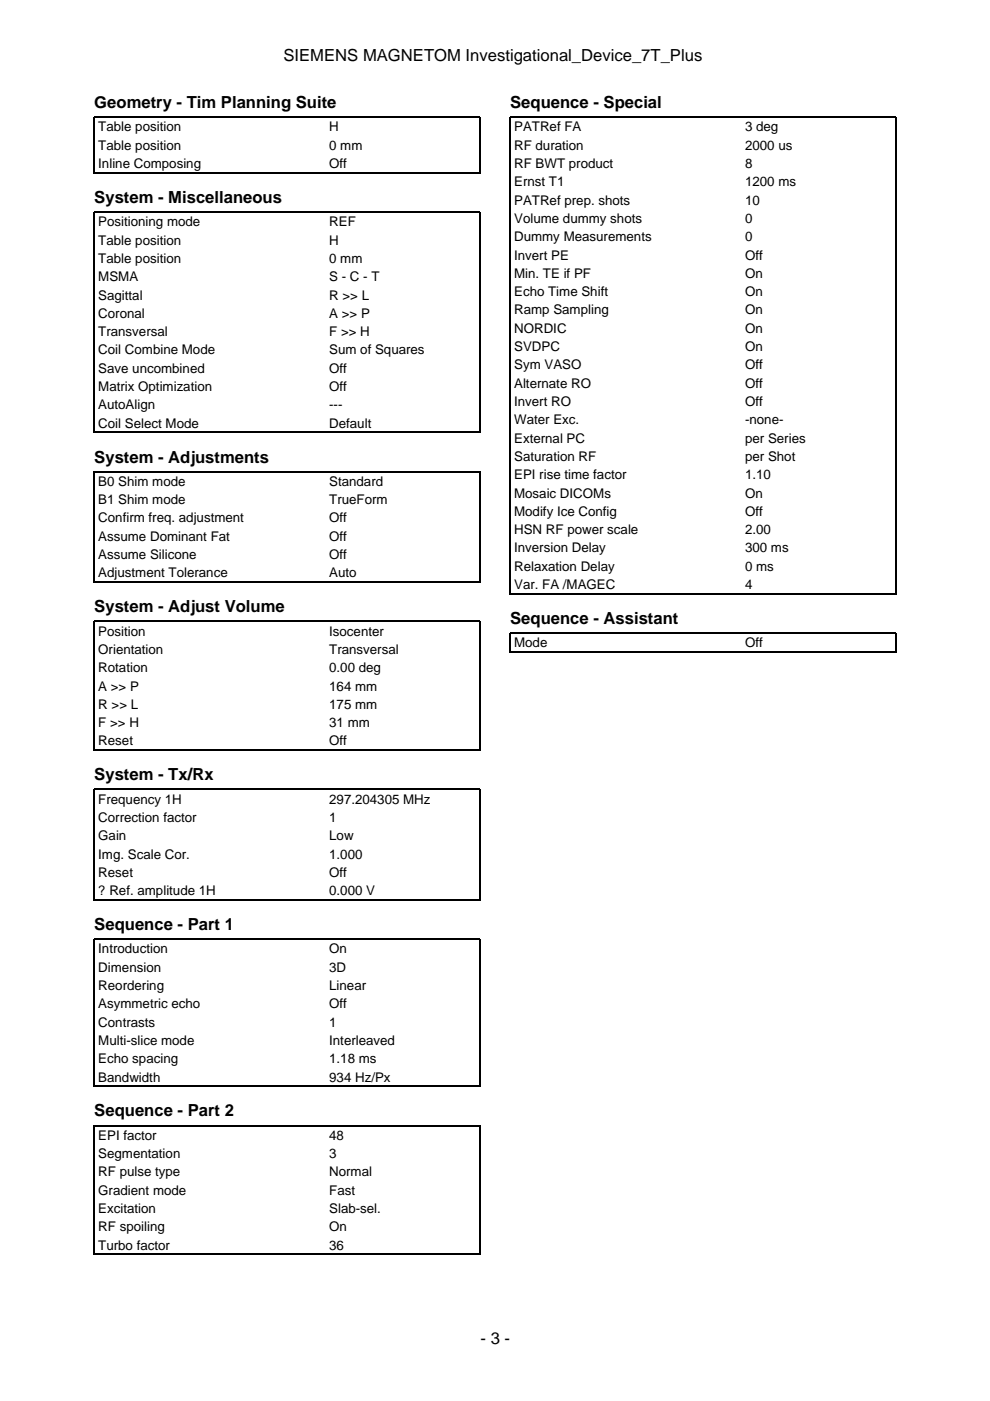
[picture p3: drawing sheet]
<svg xmlns="http://www.w3.org/2000/svg" width="210mm" height="297mm" viewBox="0 0 210 297" stroke-linecap="round" stroke-linejoin="round" font-family="sans-serif">
<defs><g id="words">
<g font-size="3.5">
<text x="60.1" y="12.9">SIEMENS MAGNETOM Investigational_Device_7T_Plus</text>
<text x="20" y="22.9">Geometry - Tim Planning Suite</text>
<text x="108.2" y="22.9">Sequence - Special</text>
<text x="20" y="43">System - Miscellaneous</text>
<text x="20" y="98.1">System - Adjustments</text>
<text x="20" y="129.8">System - Adjust Volume</text>
<text x="108.2" y="132.3">Sequence - Assistant</text>
<text x="20" y="165.5">System - Tx/Rx</text>
<text x="20" y="197.2">Sequence - Part 1</text>
<text x="20" y="236.7">Sequence - Part 2</text>
<text x="101.9" y="284.9">- 3 -</text>
</g>
<g font-size="2.8">
<text x="20.8" y="27.9">Table position</text>
<text x="69.8" y="27.9">H</text>
<text x="109" y="27.9">PATRef FA</text>
<text x="158" y="27.9">3 deg</text>
<text x="20.8" y="31.7">Table position</text>
<text x="20.8" y="35.6">Inline Composing</text>
<text x="69.8" y="31.7">0 mm</text>
<text x="69.8" y="35.6">Off</text>
<text x="109" y="31.7">RF duration</text>
<text x="109" y="35.6">RF BWT product</text>
<text x="158" y="31.7">2000 us</text>
<text x="158" y="35.6">8</text>
<text x="109" y="39.5">Ernst T1</text>
<text x="158" y="39.5">1200 ms</text>
<text x="20.8" y="48">Positioning mode</text>
<text x="69.8" y="48">REF</text>
<text x="109" y="43.4">PATRef prep. shots</text>
<text x="109" y="47.3">Volume dummy shots</text>
<text x="158" y="43.4">10</text>
<text x="158" y="47.3">0</text>
<text x="20.8" y="51.9">Table position</text>
<text x="69.8" y="51.9">H</text>
<text x="109" y="51.2">Dummy Measurements</text>
<text x="158" y="51.2">0</text>
<text x="20.8" y="55.7">Table position</text>
<text x="20.8" y="59.6">MSMA</text>
<text x="69.8" y="55.7">0 mm</text>
<text x="69.8" y="59.6">S - C - T</text>
<text x="109" y="55">Invert PE</text>
<text x="109" y="58.9">Min. TE if PF</text>
<text x="158" y="55">Off</text>
<text x="158" y="58.9">On</text>
<text x="20.8" y="63.5">Sagittal</text>
<text x="69.8" y="63.5">R &gt;&gt; L</text>
<text x="109" y="62.8">Echo Time Shift</text>
<text x="158" y="62.8">On</text>
<text x="20.8" y="67.4">Coronal</text>
<text x="20.8" y="71.3">Transversal</text>
<text x="69.8" y="67.4">A &gt;&gt; P</text>
<text x="69.8" y="71.3">F &gt;&gt; H</text>
<text x="109" y="66.7">Ramp Sampling</text>
<text x="109" y="70.6">NORDIC</text>
<text x="158" y="66.7">On</text>
<text x="158" y="70.6">On</text>
<text x="20.8" y="75.1">Coil Combine Mode</text>
<text x="69.8" y="75.1">Sum of Squares</text>
<text x="109" y="74.4">SVDPC</text>
<text x="158" y="74.4">On</text>
<text x="20.8" y="79">Save uncombined</text>
<text x="20.8" y="82.9">Matrix Optimization</text>
<text x="69.8" y="79">Off</text>
<text x="69.8" y="82.9">Off</text>
<text x="109" y="78.3">Sym VASO</text>
<text x="109" y="82.2">Alternate RO</text>
<text x="158" y="78.3">Off</text>
<text x="158" y="82.2">Off</text>
<text x="20.8" y="86.8">AutoAlign</text>
<text x="69.8" y="86.8">---</text>
<text x="109" y="86.1">Invert RO</text>
<text x="109" y="90">Water Exc.</text>
<text x="158" y="86.1">Off</text>
<text x="158" y="90">-none-</text>
<text x="20.8" y="90.7">Coil Select Mode</text>
<text x="69.8" y="90.7">Default</text>
<text x="109" y="93.8">External PC</text>
<text x="158" y="93.8">per Series</text>
<text x="109" y="97.7">Saturation RF</text>
<text x="109" y="101.6">EPI rise time factor</text>
<text x="158" y="97.7">per Shot</text>
<text x="158" y="101.6">1.10</text>
<text x="20.8" y="103">B0 Shim mode</text>
<text x="20.8" y="106.9">B1 Shim mode</text>
<text x="69.8" y="103">Standard</text>
<text x="69.8" y="106.9">TrueForm</text>
<text x="109" y="105.5">Mosaic DICOMs</text>
<text x="158" y="105.5">On</text>
<text x="20.8" y="110.8">Confirm freq. adjustment</text>
<text x="69.8" y="110.8">Off</text>
<text x="109" y="109.4">Modify Ice Config</text>
<text x="109" y="113.2">HSN RF power scale</text>
<text x="158" y="109.4">Off</text>
<text x="158" y="113.2">2.00</text>
<text x="20.8" y="114.7">Assume Dominant Fat</text>
<text x="20.8" y="118.5">Assume Silicone</text>
<text x="69.8" y="114.7">Off</text>
<text x="69.8" y="118.5">Off</text>
<text x="109" y="117.1">Inversion Delay</text>
<text x="158" y="117.1">300 ms</text>
<text x="20.8" y="122.4">Adjustment Tolerance</text>
<text x="69.8" y="122.4">Auto</text>
<text x="109" y="121">Relaxation Delay</text>
<text x="109" y="124.9">Var. FA /MAGEC</text>
<text x="158" y="121">0 ms</text>
<text x="158" y="124.9">4</text>
<text x="20.8" y="134.8">Position</text>
<text x="69.8" y="134.8">Isocenter</text>
<text x="109" y="137.2">Mode</text>
<text x="158" y="137.2">Off</text>
<text x="20.8" y="138.6">Orientation</text>
<text x="20.8" y="142.5">Rotation</text>
<text x="69.8" y="138.6">Transversal</text>
<text x="69.8" y="142.5">0.00 deg</text>
<text x="20.8" y="146.4">A &gt;&gt; P</text>
<text x="69.8" y="146.4">164 mm</text>
<text x="20.8" y="150.3">R &gt;&gt; L</text>
<text x="20.8" y="154.2">F &gt;&gt; H</text>
<text x="69.8" y="150.3">175 mm</text>
<text x="69.8" y="154.2">31 mm</text>
<text x="20.8" y="158">Reset</text>
<text x="69.8" y="158">Off</text>
<text x="20.8" y="170.4">Frequency 1H</text>
<text x="69.8" y="170.4">297.204305 MHz</text>
<text x="20.8" y="174.3">Correction factor</text>
<text x="20.8" y="178.2">Gain</text>
<text x="69.8" y="174.3">1</text>
<text x="69.8" y="178.2">Low</text>
<text x="20.8" y="182">Img. Scale Cor.</text>
<text x="20.8" y="185.9">Reset</text>
<text x="69.8" y="182">1.000</text>
<text x="69.8" y="185.9">Off</text>
<text x="20.8" y="189.8">? Ref. amplitude 1H</text>
<text x="69.8" y="189.8">0.000 V</text>
<text x="20.8" y="202.1">Introduction</text>
<text x="69.8" y="202.1">On</text>
<text x="20.8" y="206">Dimension</text>
<text x="20.8" y="209.9">Reordering</text>
<text x="69.8" y="206">3D</text>
<text x="69.8" y="209.9">Linear</text>
<text x="20.8" y="213.8">Asymmetric echo</text>
<text x="69.8" y="213.8">Off</text>
<text x="20.8" y="217.7">Contrasts</text>
<text x="20.8" y="221.5">Multi-slice mode</text>
<text x="69.8" y="217.7">1</text>
<text x="69.8" y="221.5">Interleaved</text>
<text x="20.8" y="225.4">Echo spacing</text>
<text x="69.8" y="225.4">1.18 ms</text>
<text x="20.8" y="229.3">Bandwidth</text>
<text x="69.8" y="229.3">934 Hz/Px</text>
<text x="20.8" y="241.7">EPI factor</text>
<text x="20.8" y="245.5">Segmentation</text>
<text x="69.8" y="241.7">48</text>
<text x="69.8" y="245.5">3</text>
<text x="20.8" y="249.4">RF pulse type</text>
<text x="69.8" y="249.4">Normal</text>
<text x="20.8" y="253.3">Gradient mode</text>
<text x="20.8" y="257.2">Excitation</text>
<text x="69.8" y="253.3">Fast</text>
<text x="69.8" y="257.2">Slab-sel.</text>
<text x="20.8" y="261.1">RF spoiling</text>
<text x="69.8" y="261.1">On</text>
<text x="20.8" y="264.9">Turbo factor</text>
<text x="69.8" y="264.9">36</text>
</g>
</g></defs>
<g fill="none" stroke="#000" stroke-width=".26">
<path d="M20 36.8v-12h81.8v12M20.1 36.6h81.6M20 91.8v-46.8h81.8v46.8M20.1 91.7h81.6M20 123.5v-23.5h81.8v23.5M20.1 123.4h81.6M108.2 126v-101.2h81.8v101.2M108.2 138.4v-4.2h81.8v4.2M108.3 125.9h81.6M108.3 138.2h81.6M20 159.2v-27.5h81.8v27.5M20.1 159h81.6"/>
<path d="M20 190.9v-23.5h81.8v23.5M20.1 190.8h81.6M20 230.4v-31.3h81.8v31.3M20.1 230.3h81.6M20 266.1v-27.5h81.8v27.5M20.1 265.9h81.6"/>
</g>
<use href="#words"/>
</svg>
